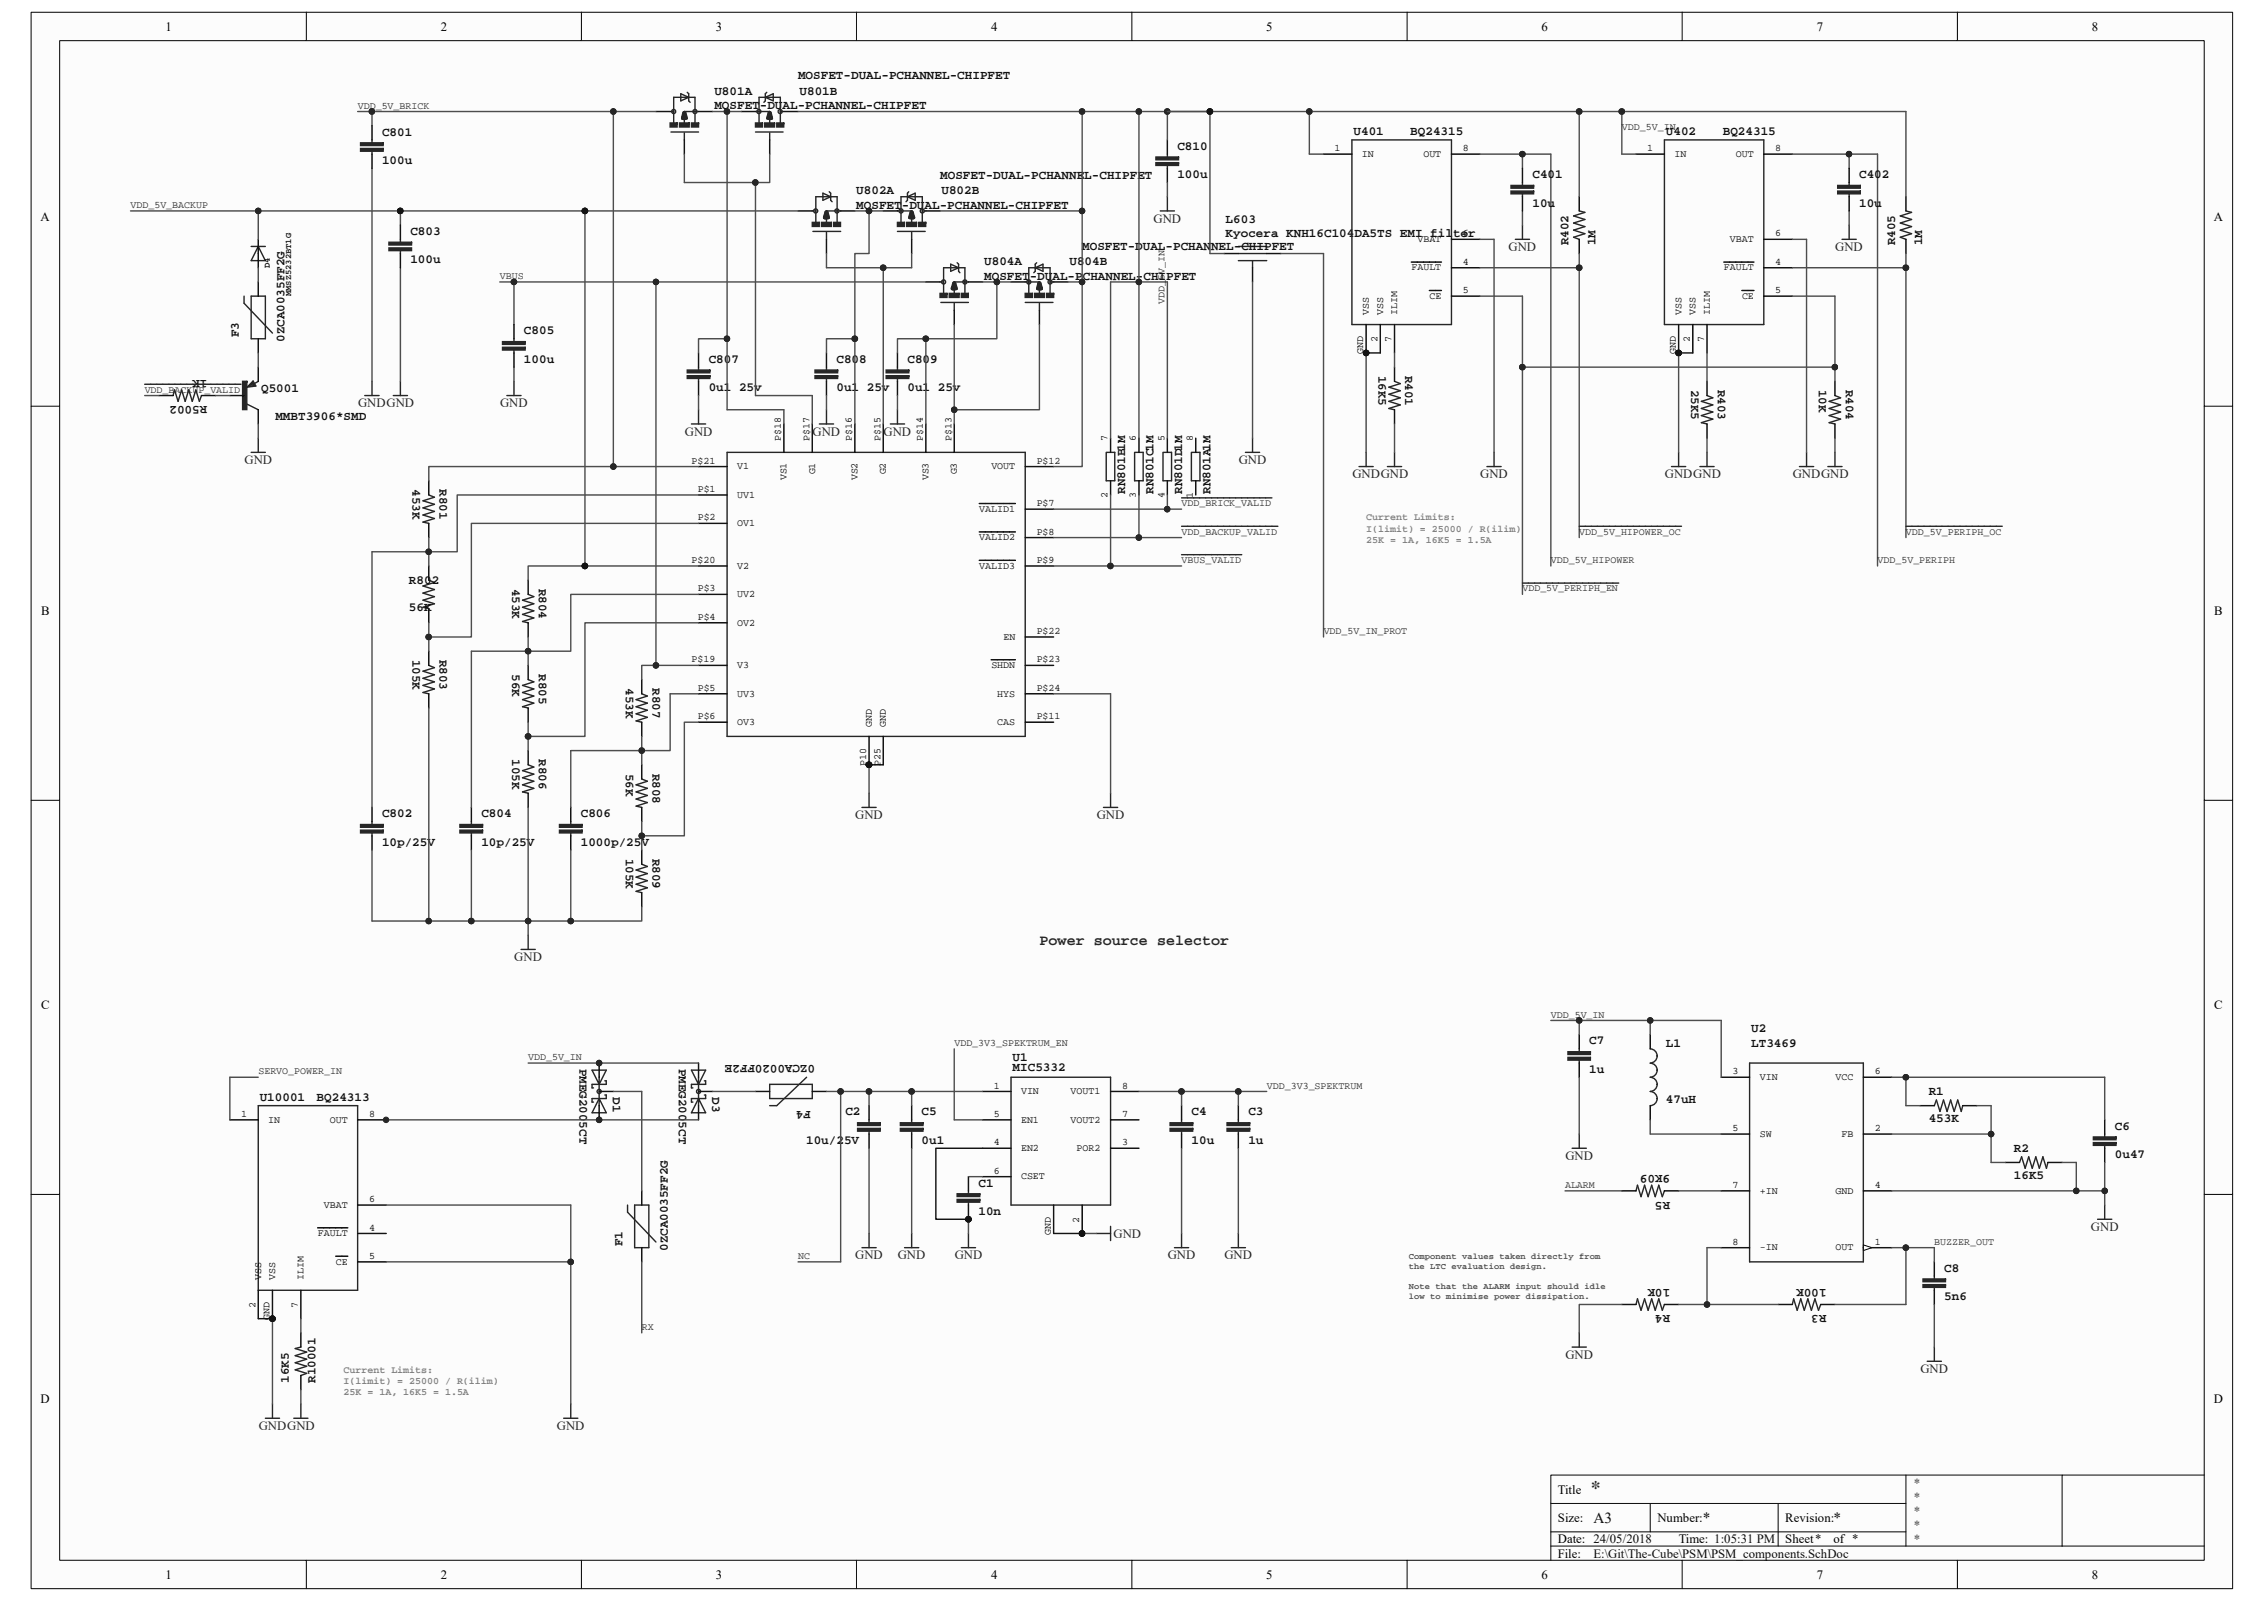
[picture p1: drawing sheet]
<svg xmlns="http://www.w3.org/2000/svg" width="297mm" height="210mm" viewBox="0 0 297 210" stroke-linecap="round" stroke-linejoin="round" font-family="sans-serif">
<defs><g id="words">
<text font-size="2.5" fill="#262626" x="208.7" y="195.9">*</text>
<text font-size="2" fill="#262626" x="136.4" y="124">Power source selector</text>
<g font-size="2" fill="#0e0e0e">
<text x="209.1" y="199.7">A3</text>
<text x="223.4" y="199.7">*</text>
<text x="240.6" y="199.7">*</text>
</g>
<g font-size="1.7">
<text x="21.7" y="4">1</text>
<text x="57.8" y="4">2</text>
<text x="93.9" y="4">3</text>
<text x="130" y="4">4</text>
<text x="166.1" y="4">5</text>
<text x="202.2" y="4">6</text>
<text x="238.4" y="4">7</text>
<text x="274.4" y="4">8</text>
<text x="5.3" y="29">A</text>
<text x="290.5" y="29">A</text>
<text x="5.4" y="80.6">B</text>
<text x="290.5" y="80.6">B</text>
<text x="5.4" y="132.3">C</text>
<text x="290.5" y="132.3">C</text>
<text x="5.3" y="184">D</text>
<text x="290.5" y="184">D</text>
<text x="204.4" y="195.9">Title</text>
<text x="204.4" y="199.6">Size:</text>
<text x="204.4" y="202.4">Date: 24/05/2018</text>
<text x="217.5" y="199.6">Number:</text>
<text x="220.3" y="202.4">Time: 1:05:31 PM</text>
<text x="234.2" y="199.6">Revision:</text>
<text x="234.2" y="202.4">Sheet*</text>
<text x="240.6" y="202.4">of *</text>
<text x="21.7" y="207.1">1</text>
<text x="57.8" y="207.1">2</text>
<text x="93.9" y="207.1">3</text>
<text x="130" y="207.1">4</text>
<text x="166.1" y="207.1">5</text>
<text x="202.2" y="207.1">6</text>
<text x="204.4" y="204.3">File:</text>
<text x="238.4" y="207.1">7</text>
<text x="274.4" y="207.1">8</text>
</g>
<g font-size="1.7" fill="#0e0e0e">
<text x="104.7" y="10.4">MOSFET-DUAL-PCHANNEL-CHIPFET</text>
<text x="50.1" y="17.8">C801</text>
<text x="93.7" y="12.5">U801A</text>
<text x="93.7" y="14.3">MOSFET-DUAL-PCHANNEL-CHIPFET</text>
<text x="104.9" y="12.5">U801B</text>
<text x="177.6" y="17.7">U401</text>
<text x="185" y="17.7">BQ24315</text>
<text x="218.6" y="17.7">U402</text>
<text x="226" y="17.7">BQ24315</text>
<text x="50.1" y="21.5">100u</text>
<text x="123.4" y="23.5">MOSFET-DUAL-PCHANNEL-CHIPFET</text>
<text x="154.5" y="19.6">C810</text>
<text x="154.5" y="23.4">100u</text>
<text x="201.1" y="23.4">C401</text>
<text x="243.9" y="23.4">C402</text>
<text x="112.3" y="25.5">U802A</text>
<text x="112.3" y="27.4">MOSFET-DUAL-PCHANNEL-CHIPFET</text>
<text x="123.5" y="25.5">U802B</text>
<text x="160.8" y="29.2">L603</text>
<text x="201.1" y="27.1">10u</text>
<text x="243.9" y="27.1">10u</text>
<text x="53.8" y="30.8">C803</text>
<text x="53.8" y="34.5">100u</text>
<text x="129.1" y="34.8">U804A</text>
<text x="140.3" y="34.8">U804B</text>
<text x="142" y="32.8">MOSFET-DUAL-PCHANNEL-CHIPFET</text>
<text x="160.8" y="31.1">Kyocera KNH16C104DA5TS EMI filter</text>
<text x="205.8" y="32.2" transform="rotate(-90 205.8 32.2)">R402</text>
<text x="209.3" y="32.2" transform="rotate(-90 209.3 32.2)">1M</text>
<text x="248.7" y="32.2" transform="rotate(-90 248.7 32.2)">R405</text>
<text x="252.2" y="32.2" transform="rotate(-90 252.2 32.2)">1M</text>
<text x="129.1" y="36.7">MOSFET-DUAL-PCHANNEL-CHIPFET</text>
<text x="31.3" y="44.3" transform="rotate(-90 31.3 44.3)">F3</text>
<text x="37.3" y="44.8" transform="rotate(-90 37.3 44.8)">0ZCA0035FF2G</text>
<text x="68.7" y="43.9">C805</text>
<text x="68.7" y="47.6">100u</text>
<text x="93" y="47.6">C807</text>
<text x="109.7" y="47.6">C808</text>
<text x="119.1" y="47.6">C809</text>
<text x="27.2" y="53.3" transform="rotate(180 27.2 53.3)">R5002</text>
<text x="27.2" y="49.8" transform="rotate(180 27.2 49.8)">1K</text>
<text x="34.3" y="51.4">Q5001</text>
<text x="93" y="51.3">0u1 25v</text>
<text x="109.7" y="51.3">0u1 25v</text>
<text x="119.1" y="51.3">0u1 25v</text>
<text x="180.9" y="49.3" transform="rotate(90 180.9 49.3)">16K5</text>
<text x="184.4" y="49.3" transform="rotate(90 184.4 49.3)">R401</text>
<text x="221.9" y="51.2" transform="rotate(90 221.9 51.2)">25K5</text>
<text x="225.4" y="51.2" transform="rotate(90 225.4 51.2)">R403</text>
<text x="238.6" y="51.2" transform="rotate(90 238.6 51.2)">10K</text>
<text x="242.2" y="51.2" transform="rotate(90 242.2 51.2)">R404</text>
<text x="36.1" y="55.1">MMBT3906*SMD</text>
<text x="54.1" y="64.2" transform="rotate(90 54.1 64.2)">453K</text>
<text x="57.7" y="64.2" transform="rotate(90 57.7 64.2)">R801</text>
<text x="147.6" y="64.7" transform="rotate(-90 147.6 64.7)">RN801B1M</text>
<text x="151.4" y="64.7" transform="rotate(-90 151.4 64.7)">RN801C1M</text>
<text x="155.1" y="64.7" transform="rotate(-90 155.1 64.7)">RN801D1M</text>
<text x="158.8" y="64.7" transform="rotate(-90 158.8 64.7)">RN801A1M</text>
<text x="53.7" y="76.6">R802</text>
<text x="67.2" y="77.2" transform="rotate(90 67.2 77.2)">453K</text>
<text x="70.7" y="77.2" transform="rotate(90 70.7 77.2)">R804</text>
<text x="53.7" y="80.1">56K</text>
<text x="54.1" y="86.6" transform="rotate(90 54.1 86.6)">105K</text>
<text x="57.7" y="86.6" transform="rotate(90 57.7 86.6)">R803</text>
<text x="67.2" y="88.4" transform="rotate(90 67.2 88.4)">56K</text>
<text x="70.7" y="88.4" transform="rotate(90 70.7 88.4)">R805</text>
<text x="82.1" y="90.3" transform="rotate(90 82.1 90.3)">453K</text>
<text x="85.6" y="90.3" transform="rotate(90 85.6 90.3)">R807</text>
<text x="67.2" y="99.6" transform="rotate(90 67.2 99.6)">105K</text>
<text x="70.7" y="99.6" transform="rotate(90 70.7 99.6)">R806</text>
<text x="82.1" y="101.5" transform="rotate(90 82.1 101.5)">56K</text>
<text x="85.6" y="101.5" transform="rotate(90 85.6 101.5)">R808</text>
<text x="50.1" y="107.2">C802</text>
<text x="63.2" y="107.2">C804</text>
<text x="76.2" y="107.2">C806</text>
<text x="50.1" y="110.9">10p/25V</text>
<text x="63.2" y="110.9">10p/25V</text>
<text x="76.2" y="110.9">1000p/25V</text>
<text x="82.1" y="112.6" transform="rotate(90 82.1 112.6)">105K</text>
<text x="85.6" y="112.6" transform="rotate(90 85.6 112.6)">R809</text>
<text x="208.5" y="137">C7</text>
<text x="218.6" y="137.3">L1</text>
<text x="229.8" y="135.4">U2</text>
<text x="229.8" y="137.3">LT3469</text>
<text x="76" y="140.2" transform="rotate(90 76 140.2)">PMEG2005CT</text>
<text x="80.4" y="143.9" transform="rotate(90 80.4 143.9)">D1</text>
<text x="89.1" y="140.2" transform="rotate(90 89.1 140.2)">PMEG2005CT</text>
<text x="93.4" y="143.9" transform="rotate(90 93.4 143.9)">D3</text>
<text x="107" y="139.7" transform="rotate(180 107 139.7)">0ZCA0020FF2E</text>
<text x="132.9" y="139.1">U1</text>
<text x="132.9" y="140.4">MIC5332</text>
<text x="208.5" y="140.7">1u</text>
<text x="253" y="143.6">R1</text>
<text x="34.1" y="144.4">U10001</text>
<text x="41.5" y="144.4">BQ24313</text>
<text x="106.4" y="145.7" transform="rotate(180 106.4 145.7)">F4</text>
<text x="110.9" y="146.3">C2</text>
<text x="120.9" y="146.3">C5</text>
<text x="156.3" y="146.3">C4</text>
<text x="163.8" y="146.3">C3</text>
<text x="218.6" y="144.7">47uH</text>
<text x="253" y="147.2">453K</text>
<text x="277.5" y="148.2">C6</text>
<text x="105.8" y="150">10u/25V</text>
<text x="120.9" y="150">0u1</text>
<text x="128.4" y="155.6">C1</text>
<text x="156.3" y="150">10u</text>
<text x="163.8" y="150">1u</text>
<text x="219.1" y="154.1" transform="rotate(180 219.1 154.1)">9K09</text>
<text x="264.2" y="151.1">R2</text>
<text x="264.2" y="154.6">16K5</text>
<text x="277.5" y="151.9">0u47</text>
<text x="128.4" y="159.3">10n</text>
<text x="219.1" y="157.6" transform="rotate(180 219.1 157.6)">R5</text>
<text x="81.7" y="163.5" transform="rotate(-90 81.7 163.5)">F1</text>
<text x="87.6" y="164" transform="rotate(-90 87.6 164)">0ZCA0035FF2G</text>
<text x="255.1" y="166.8">C8</text>
<text x="219.1" y="172.5" transform="rotate(180 219.1 172.5)">R4</text>
<text x="219.1" y="169" transform="rotate(180 219.1 169)">10K</text>
<text x="239.6" y="172.5" transform="rotate(180 239.6 172.5)">R3</text>
<text x="239.6" y="169" transform="rotate(180 239.6 169)">100K</text>
<text x="255.1" y="170.5">5n6</text>
<text x="37.9" y="181.4" transform="rotate(-90 37.9 181.4)">16K5</text>
<text x="41.4" y="181.4" transform="rotate(-90 41.4 181.4)">R10001</text>
<text x="251" y="195">*</text>
<text x="251" y="196.8">*</text>
<text x="251" y="198.7">*</text>
<text x="251" y="200.6">*</text>
<text x="251" y="202.4">*</text>
<text x="209.1" y="204.3">E:\Git\The-Cube\PSM\PSM_components.SchDoc</text>
</g>
<g font-size="1.7" fill="#262626">
<text x="151.3" y="29.2">GND</text>
<text x="197.9" y="32.9">GND</text>
<text x="240.8" y="32.9">GND</text>
<text x="47" y="53.4">GNDGND</text>
<text x="65.6" y="53.4">GND</text>
<text x="89.8" y="57.1">GND</text>
<text x="106.6" y="57.1">GND</text>
<text x="115.9" y="57.1">GND</text>
<text x="32.1" y="60.9">GND</text>
<text x="162.5" y="60.9">GND</text>
<text x="177.4" y="62.7">GNDGND</text>
<text x="194.2" y="62.7">GND</text>
<text x="218.4" y="62.7">GNDGND</text>
<text x="235.2" y="62.7">GNDGND</text>
<text x="112.2" y="107.4">GND</text>
<text x="143.9" y="107.4">GND</text>
<text x="67.5" y="126">GND</text>
<text x="205.4" y="152.1">GND</text>
<text x="274.3" y="161.4">GND</text>
<text x="112.2" y="165.2">GND</text>
<text x="117.8" y="165.2">GND</text>
<text x="125.3" y="165.2">GND</text>
<text x="146.1" y="162.4">GND</text>
<text x="153.2" y="165.2">GND</text>
<text x="160.7" y="165.2">GND</text>
<text x="205.4" y="178.2">GND</text>
<text x="252" y="180.1">GND</text>
<text x="33.9" y="187.5">GNDGND</text>
<text x="73.1" y="187.5">GND</text>
</g>
<g font-size="1.3" fill="#262626">
<text x="46.9" y="14.2">VDD_5V_BRICK</text>
<text x="212.8" y="17">VDD_5V_IN</text>
<text x="17.1" y="27.3">VDD_5V_BACKUP</text>
<text x="65.6" y="36.6">VBUS</text>
<text x="152.8" y="39.9" transform="rotate(-90 152.8 39.9)">VDD_5V_IN</text>
<text x="19" y="51.5">VDD_BACKUP_VALID</text>
<text x="155" y="66.4">VDD_BRICK_VALID</text>
<text x="155" y="70.1">VDD_BACKUP_VALID</text>
<text x="207.2" y="70.1">VDD_5V_HIPOWER_OC</text>
<text x="250.1" y="70.1">VDD_5V_PERIPH_OC</text>
<text x="155" y="73.9">VBUS_VALID</text>
<text x="199.7" y="77.6">VDD_5V_PERIPH_EN</text>
<text x="203.5" y="73.9">VDD_5V_HIPOWER</text>
<text x="246.3" y="73.9">VDD_5V_PERIPH</text>
<text x="173.7" y="83.2">VDD_5V_IN_PROT</text>
<text x="125.2" y="137.2">VDD_3V3_SPEKTRUM_EN</text>
<text x="203.5" y="133.5">VDD_5V_IN</text>
<text x="33.9" y="140.9">SERVO_POWER_IN</text>
<text x="69.3" y="139">VDD_5V_IN</text>
<text x="166.2" y="142.8">VDD_3V3_SPEKTRUM</text>
<text x="205.3" y="155.8">ALARM</text>
<text x="104.7" y="165.1">NC</text>
<text x="253.8" y="163.3">BUZZER_OUT</text>
<text x="84.2" y="174.4">RX</text>
</g>
<g font-size="1.3">
<text x="175.1" y="19.8">1</text>
<text x="178.7" y="20.6">IN</text>
<text x="186.8" y="20.6">OUT</text>
<text x="191.9" y="19.8">8</text>
<text x="216.1" y="19.8">1</text>
<text x="219.7" y="20.6">IN</text>
<text x="227.7" y="20.6">OUT</text>
<text x="232.9" y="19.8">8</text>
<text x="185.2" y="35.5">FAULT</text>
<text x="186" y="31.7">VBAT</text>
<text x="191.9" y="34.7">4</text>
<text x="191.9" y="31">6</text>
<text x="226.2" y="35.5">FAULT</text>
<text x="227" y="31.7">VBAT</text>
<text x="232.9" y="34.7">4</text>
<text x="232.9" y="31">6</text>
<text x="179.6" y="41.3" transform="rotate(-90 179.6 41.3)">VSS</text>
<text x="181.5" y="41.3" transform="rotate(-90 181.5 41.3)">VSS</text>
<text x="183.3" y="41.3" transform="rotate(-90 183.3 41.3)">ILIM</text>
<text x="187.6" y="39.2">CE</text>
<text x="191.9" y="38.5">5</text>
<text x="220.6" y="41.3" transform="rotate(-90 220.6 41.3)">VSS</text>
<text x="222.5" y="41.3" transform="rotate(-90 222.5 41.3)">VSS</text>
<text x="224.3" y="41.3" transform="rotate(-90 224.3 41.3)">ILIM</text>
<text x="228.6" y="39.2">CE</text>
<text x="232.9" y="38.5">5</text>
<text x="178.9" y="46.4" transform="rotate(-90 178.9 46.4)">GND</text>
<text x="180.7" y="44.9" transform="rotate(-90 180.7 44.9)">2</text>
<text x="182.6" y="44.9" transform="rotate(-90 182.6 44.9)">7</text>
<text x="219.9" y="46.4" transform="rotate(-90 219.9 46.4)">GND</text>
<text x="221.7" y="44.9" transform="rotate(-90 221.7 44.9)">2</text>
<text x="223.6" y="44.9" transform="rotate(-90 223.6 44.9)">7</text>
<text x="102.4" y="57.8" transform="rotate(-90 102.4 57.8)">P$18</text>
<text x="106.2" y="57.8" transform="rotate(-90 106.2 57.8)">P$17</text>
<text x="111.8" y="57.8" transform="rotate(-90 111.8 57.8)">P$16</text>
<text x="115.5" y="57.8" transform="rotate(-90 115.5 57.8)">P$15</text>
<text x="121.1" y="57.8" transform="rotate(-90 121.1 57.8)">P$14</text>
<text x="124.8" y="57.8" transform="rotate(-90 124.8 57.8)">P$13</text>
<text x="145.3" y="57.8" transform="rotate(-90 145.3 57.8)">7</text>
<text x="149" y="57.8" transform="rotate(-90 149 57.8)">6</text>
<text x="152.8" y="57.8" transform="rotate(-90 152.8 57.8)">5</text>
<text x="156.5" y="57.8" transform="rotate(-90 156.5 57.8)">8</text>
<text x="90.7" y="60.8">P$21</text>
<text x="91.5" y="64.5">P$1</text>
<text x="96.7" y="61.6">V1</text>
<text x="96.7" y="65.3">UV1</text>
<text x="103.2" y="63" transform="rotate(-90 103.2 63)">VS1</text>
<text x="106.9" y="62.2" transform="rotate(-90 106.9 62.2)">G1</text>
<text x="112.5" y="63" transform="rotate(-90 112.5 63)">VS2</text>
<text x="116.2" y="62.2" transform="rotate(-90 116.2 62.2)">G2</text>
<text x="121.8" y="63" transform="rotate(-90 121.8 63)">VS3</text>
<text x="125.6" y="62.2" transform="rotate(-90 125.6 62.2)">G3</text>
<text x="130.1" y="61.6">VOUT</text>
<text x="136" y="60.8">P$12</text>
<text x="145.3" y="65.4" transform="rotate(-90 145.3 65.4)">2</text>
<text x="149" y="65.4" transform="rotate(-90 149 65.4)">3</text>
<text x="152.8" y="65.4" transform="rotate(-90 152.8 65.4)">4</text>
<text x="156.5" y="65.4" transform="rotate(-90 156.5 65.4)">1</text>
<text x="91.5" y="68.3">P$2</text>
<text x="96.7" y="69">OV1</text>
<text x="128.5" y="67.1">VALID1</text>
<text x="128.5" y="70.9">VALID2</text>
<text x="136" y="66.4">P$7</text>
<text x="136" y="70.1">P$8</text>
<text x="90.7" y="73.9">P$20</text>
<text x="91.5" y="77.6">P$3</text>
<text x="96.7" y="74.6">V2</text>
<text x="128.5" y="74.6">VALID3</text>
<text x="136" y="73.9">P$9</text>
<text x="91.5" y="81.3">P$4</text>
<text x="96.7" y="78.3">UV2</text>
<text x="96.7" y="82">OV2</text>
<text x="131.7" y="83.9">EN</text>
<text x="136" y="83.2">P$22</text>
<text x="90.7" y="86.9">P$19</text>
<text x="96.7" y="87.6">V3</text>
<text x="130.1" y="87.6">SHDN</text>
<text x="136" y="86.9">P$23</text>
<text x="91.5" y="90.6">P$5</text>
<text x="91.5" y="94.3">P$6</text>
<text x="96.7" y="91.4">UV3</text>
<text x="96.7" y="95.1">OV3</text>
<text x="114.4" y="95.3" transform="rotate(-90 114.4 95.3)">GND</text>
<text x="116.2" y="95.3" transform="rotate(-90 116.2 95.3)">GND</text>
<text x="130.8" y="95.1">CAS</text>
<text x="130.8" y="91.4">HYS</text>
<text x="136" y="94.3">P$11</text>
<text x="136" y="90.6">P$24</text>
<text x="113.6" y="100.5" transform="rotate(-90 113.6 100.5)">P10</text>
<text x="115.5" y="100.5" transform="rotate(-90 115.5 100.5)">P25</text>
<text x="130.4" y="142.8">1</text>
<text x="134" y="143.5">VIN</text>
<text x="140.5" y="143.5">VOUT1</text>
<text x="147.2" y="142.8">8</text>
<text x="227.3" y="140.9">3</text>
<text x="230.9" y="141.6">VIN</text>
<text x="240.8" y="141.6">VCC</text>
<text x="246" y="140.9">6</text>
<text x="31.6" y="146.5">1</text>
<text x="35.2" y="147.2">IN</text>
<text x="43.3" y="147.2">OUT</text>
<text x="48.4" y="146.5">8</text>
<text x="130.4" y="146.5">5</text>
<text x="134" y="147.2">EN1</text>
<text x="140.5" y="147.2">VOUT2</text>
<text x="147.2" y="146.5">7</text>
<text x="227.3" y="148.4">5</text>
<text x="230.9" y="149.1">SW</text>
<text x="241.6" y="149.1">FB</text>
<text x="246" y="148.4">2</text>
<text x="130.4" y="150.2">4</text>
<text x="130.4" y="153.9">6</text>
<text x="134" y="151">EN2</text>
<text x="134" y="154.7">CSET</text>
<text x="141.2" y="151">POR2</text>
<text x="147.2" y="150.2">3</text>
<text x="227.3" y="155.8">7</text>
<text x="246" y="155.8">4</text>
<text x="42.5" y="158.4">VBAT</text>
<text x="48.4" y="161.4">4</text>
<text x="48.4" y="157.7">6</text>
<text x="137.9" y="161.9" transform="rotate(-90 137.9 161.9)">GND</text>
<text x="141.6" y="160.4" transform="rotate(-90 141.6 160.4)">2</text>
<text x="230.9" y="156.5">+IN</text>
<text x="240.8" y="156.5">GND</text>
<text x="34.2" y="167.9" transform="rotate(-90 34.2 167.9)">VSS</text>
<text x="36.1" y="167.9" transform="rotate(-90 36.1 167.9)">VSS</text>
<text x="39.8" y="167.9" transform="rotate(-90 39.8 167.9)">ILIM</text>
<text x="41.7" y="162.1">FAULT</text>
<text x="44.1" y="165.9">CE</text>
<text x="48.4" y="165.1">5</text>
<text x="227.3" y="163.3">8</text>
<text x="230.9" y="164">-IN</text>
<text x="240.8" y="164">OUT</text>
<text x="246" y="163.3">1</text>
<text x="33.5" y="171.5" transform="rotate(-90 33.5 171.5)">2</text>
<text x="35.4" y="173.1" transform="rotate(-90 35.4 173.1)">GND</text>
<text x="39.1" y="171.5" transform="rotate(-90 39.1 171.5)">7</text>
</g>
<g font-size="1.3" fill="#808080">
<text x="179.3" y="68.3">Current Limits:</text>
<text x="179.3" y="69.8">I(limit) = 25000 / R(ilim)</text>
<text x="179.3" y="71.2">25K = 1A, 16K5 = 1.5A</text>
<text x="45.1" y="180">Current Limits:</text>
<text x="45.1" y="181.5">I(limit) = 25000 / R(ilim)</text>
<text x="45.1" y="183">25K = 1A, 16K5 = 1.5A</text>
</g>
<g font-size="1.1" fill="#0e0e0e">
<text x="35.4" y="35.1" transform="rotate(-90 35.4 35.1)">D4</text>
<text x="38.2" y="38.9" transform="rotate(-90 38.2 38.9)">MMSZ5232BT1G</text>
</g>
<g font-size="1.1" fill="#4c4c4c">
<text x="184.8" y="165.2">Component values taken directly from</text>
<text x="184.8" y="166.5">the LTC evaluation design.</text>
<text x="184.8" y="169.1">Note that the ALARM input should idle</text>
<text x="184.8" y="170.4">low to minimise power dissipation.</text>
</g>
</g></defs>
<path d="M4.1 1.6h288.8v206.8h-288.8z" fill="#fcfcfc"/>
<path d="M4.1 1.6h288.8v206.8h-288.8z" fill="none" stroke="#000" stroke-width=".13"/>
<path d="M7.8 5.4h281.4v199.2h-281.4z" fill="#fcfcfc"/>
<g fill="none" stroke="#000" stroke-width=".13">
<path d="M7.8 5.3h281.4v199.3h-281.4zM40.2 1.6v3.7M76.3 1.6v3.7M112.4 1.6v3.7M148.5 1.6v3.7M184.6 1.6v3.7M220.7 1.6v3.7M256.8 1.6v3.7M4.1 53.3h3.7M289.2 53.3h3.7M4.1 105h3.7M289.2 105h3.7"/>
<path d="M4.1 156.7h3.7M289.2 156.7h3.7M203.5 197.2h46.6M216.5 197.2v3.7M233.3 197.2v5.6M250.1 193.5v9.3M270.5 193.5h-67v11.1M289.2 193.5h-18.7v9.3M40.2 204.6v3.8M76.3 204.6v3.8M112.4 204.6v3.8M148.5 204.6v3.8"/>
<path d="M184.6 204.6v3.8M203.5 200.9h46.6M203.5 202.8h85.7M220.7 204.6v3.8M256.8 204.6v3.8"/>
</g>
<g fill="#0e0e0e" stroke="#0e0e0e" stroke-width=".13">
<circle cx="33.9" cy="27.7" r=".36"/>
<circle cx="48.8" cy="14.6" r=".36"/>
<circle cx="56.2" cy="120.8" r=".36"/>
<circle cx="56.2" cy="83.5" r=".36"/>
<circle cx="56.2" cy="72.4" r=".36"/>
<circle cx="61.8" cy="120.8" r=".36"/>
<circle cx="67.4" cy="37" r=".37"/>
<circle cx="69.3" cy="120.8" r=".36"/>
<circle cx="69.3" cy="96.6" r=".37"/>
<circle cx="69.3" cy="85.4" r=".37"/>
<circle cx="74.9" cy="165.5" r=".36"/>
<circle cx="74.9" cy="120.8" r=".36"/>
<circle cx="78.6" cy="146.9" r=".36"/>
<circle cx="78.6" cy="139.4" r=".36"/>
<circle cx="80.5" cy="61.2" r=".36"/>
<circle cx="80.5" cy="14.6" r=".36"/>
<circle cx="84.2" cy="109.6" r=".36"/>
<circle cx="84.2" cy="98.4" r=".36"/>
<circle cx="86.1" cy="87.3" r=".36"/>
<circle cx="86.1" cy="37" r=".36"/>
<circle cx="95.4" cy="44.4" r=".36"/>
<circle cx="95.4" cy="14.6" r=".36"/>
<circle cx="99.1" cy="23.9" r=".36"/>
<circle cx="110.3" cy="143.2" r=".36"/>
<circle cx="112.2" cy="44.4" r=".37"/>
<circle cx="114" cy="143.2" r=".36"/>
<circle cx="114" cy="27.7" r=".37"/>
<circle cx="115.9" cy="35.1" r=".37"/>
<circle cx="119.6" cy="143.2" r=".36"/>
<circle cx="121.5" cy="44.4" r=".36"/>
<circle cx="125.2" cy="53.7" r=".36"/>
<circle cx="130.8" cy="37" r=".36"/>
<circle cx="142" cy="37" r=".36"/>
<circle cx="142" cy="27.7" r=".36"/>
<circle cx="142" cy="14.6" r=".36"/>
<circle cx="145.7" cy="74.2" r=".36"/>
<circle cx="149.4" cy="70.5" r=".36"/>
<circle cx="149.4" cy="37" r=".36"/>
<circle cx="149.4" cy="14.6" r=".36"/>
<circle cx="153.1" cy="66.8" r=".36"/>
<circle cx="153.1" cy="14.6" r=".36"/>
<circle cx="155" cy="143.2" r=".36"/>
<circle cx="162.5" cy="143.2" r=".36"/>
<circle cx="171.8" cy="14.6" r=".36"/>
<circle cx="199.7" cy="48.2" r=".37"/>
<circle cx="199.7" cy="20.2" r=".37"/>
<circle cx="207.2" cy="133.8" r=".36"/>
<circle cx="207.2" cy="35.1" r=".37"/>
<circle cx="207.2" cy="14.6" r=".37"/>
<circle cx="212.8" cy="14.6" r=".36"/>
<circle cx="216.5" cy="133.8" r=".36"/>
<circle cx="224" cy="171.1" r=".36"/>
<circle cx="240.7" cy="48.2" r=".36"/>
<circle cx="242.6" cy="20.2" r=".36"/>
<circle cx="250.1" cy="163.6" r=".36"/>
<circle cx="250.1" cy="141.3" r=".36"/>
<circle cx="250.1" cy="35.1" r=".37"/>
<circle cx="261.2" cy="148.7" r=".36"/>
<circle cx="272.4" cy="156.2" r=".36"/>
<circle cx="276.1" cy="156.2" r=".36"/>
<circle cx="114" cy="100.3" r=".37"/>
<circle cx="179.2" cy="46.3" r=".36"/>
<circle cx="220.2" cy="46.3" r=".36"/>
<circle cx="127.1" cy="159.9" r=".36"/>
<circle cx="142" cy="161.8" r=".36"/>
</g>
<g fill="none" stroke="#262626" stroke-width=".19">
<path d="M177.4 18.4h13v24.2h-13zM218.4 18.4h13v24.2h-13zM153.2 20.2v.4M153.2 21.7v.4M162.5 32.3h3.7M162.5 33.3h3.7M162.5 34.2h3.7M164.3 34.2v.9M207.2 27.7l.7 .2-1.4 .4 1.4 .5-1.4 .5 1.4 .4-1.4 .5 1.4 .4-1.4 .5 .7 .3M250.1 27.7l.7 .2-1.5 .4 1.5 .5-1.5 .5 1.5 .4-1.5 .5 1.5 .4-1.5 .5 .8 .3M91.6 48.2v.3M91.6 49.7v.3"/>
<path d="M95.4 59.3h39.1v37.3h-39.1zM108.4 48.2v.3M108.4 49.7v.3M117.7 48.2v.3M117.7 49.7v.3M183 50l.7 .3-1.5 .5 1.5 .4-1.5 .5 1.5 .5-1.5 .4 1.5 .5-1.5 .5 .8 .1M224 51.9l.7 .3-1.5 .4 1.5 .5-1.5 .5 1.5 .4-1.5 .5 1.5 .5-1.5 .4 .8 .2M240.7 51.9l.8 .3-1.5 .4 1.5 .5-1.5 .5 1.5 .4-1.5 .5 1.5 .5-1.5 .4 .7 .2M56.3 64.9l.7 .3-1.5 .5 1.5 .4-1.5 .5 1.5 .5-1.5 .4 1.5 .5-1.5 .5 .8 .1M56.3 76.1l.7 .3-1.5 .5 1.5 .4-1.5 .5 1.5 .5-1.5 .4 1.5 .5-1.5 .5 .8 .1M69.3 78l.7 .3-1.4 .4 1.4 .5-1.4 .5 1.4 .4-1.4 .5 1.4 .4-1.4 .5 .7 .2M56.3 87.3l.7 .3-1.5 .4 1.5 .5-1.5 .5 1.5 .4-1.5 .5 1.5 .5-1.5 .4 .8 .2"/>
<path d="M69.3 89.1l.7 .3-1.4 .5 1.4 .5-1.4 .4 1.4 .5-1.4 .5 1.4 .4-1.4 .5 .7 .2M84.2 91l.7 .3-1.4 .5 1.4 .4-1.4 .5 1.4 .5-1.4 .4 1.4 .5-1.4 .5 .7 .1M48.8 107.8v.3M48.8 109.3v.3M61.8 107.8v.3M61.8 109.3v.3M69.3 100.3l.7 .3-1.4 .5 1.4 .4-1.4 .5 1.4 .5-1.4 .4 1.4 .5-1.4 .5 .7 .1M74.9 107.8v.3M74.9 109.3v.3M84.2 102.2l.7 .3-1.4 .4 1.4 .5-1.4 .5 1.4 .4-1.4 .5 1.4 .5-1.4 .4 .7 .2M84.2 113.3l.7 .3-1.4 .5 1.4 .5-1.4 .4 1.4 .5-1.4 .5 1.4 .4-1.4 .5 .7 .2M229.5 139.4h15v26.1h-15z"/>
<path d="M82.3 158.1v.9l3.8 3.9M83.3 158.1h1.8v5.5h-1.8zM114 146.9v.4M114 148.4v.3M119.6 146.9v.4M119.6 148.4v.3M127.1 156.2v.4M127.1 157.7v.4M132.6 141.3h13.1v16.8h-13.1zM155 146.9v.4M155 148.4v.3M162.5 146.9v.4"/>
<path d="M162.5 148.4v.3"/>
</g>
<g fill="none" stroke="#000" stroke-width=".19">
<path d="M153.2 18.4v1.8M153.2 22.1v1.8M160.6 33.3h1.9M164.3 35.1v1.9M166.2 33.3h1.9M173.6 20.2h3.8M185.2 34.4h3.9M187.5 38.1h1.6M190.4 20.2h3.8M190.4 31.4h3.8M190.4 35.1h3.8M190.4 38.8h3.8"/>
<path d="M207.2 25.8v1.9M207.2 31.4v1.9M214.6 20.2h3.8M226.2 34.4h3.9M228.5 38.1h1.6M231.4 20.2h3.8M231.4 31.4h3.8M231.4 35.1h3.8M231.4 38.8h3.8M250.1 25.8v1.9M250.1 31.4v1.9M91.6 46.3v1.9"/>
<path d="M91.6 50v1.9M102.8 55.6v3.7M106.6 55.6v3.7M108.4 46.3v1.9M108.4 50v1.9M112.2 55.6v3.7M115.9 55.6v3.7M117.7 46.3v1.9M117.7 50v1.9M121.5 55.6v3.7M125.2 55.6v3.7M179.2 42.6v3.7"/>
<path d="M181.1 42.6v3.7M183 42.6v3.7M183 48.2v1.8M183 53.7v1.9M220.2 42.6v3.7M222.1 42.6v3.7M224 42.6v3.7M224 50v1.9M224 55.6v1.9M240.7 50v1.9M240.7 55.6v1.9M56.3 63.1v1.8"/>
<path d="M56.3 68.6v1.9M56.3 74.2v1.9M56.3 79.8v1.9M69.3 76.1v1.9M91.6 61.2h3.8M91.6 64.9h3.8M91.6 68.6h3.8M91.6 74.2h3.8M91.6 78h3.8M128.5 66h4.7M128.5 69.8h4.7M128.5 73.5h4.7"/>
<path d="M134.5 61.2h3.7M134.5 74.2h3.7M134.5 66.8h3.7M134.5 70.5h3.7M56.3 85.4v1.9M56.3 91v1.9M69.3 81.7v1.8M69.3 87.3v1.8M69.3 92.9v1.8M69.3 98.4v1.9M84.2 89.1v1.9M84.2 94.7v1.9"/>
<path d="M91.6 81.7h3.8M91.6 87.3h3.8M91.6 91h3.8M91.6 94.7h3.8M114 96.6v3.7M115.9 96.6v3.7M130 86.5h3.2M134.5 87.3h3.7M134.5 91h3.7M134.5 94.7h3.7M134.5 83.5h3.7M48.8 105.9v1.9"/>
<path d="M48.8 109.6v1.9M61.8 105.9v1.9M61.8 109.6v1.9M69.3 104v1.9M74.9 105.9v1.9M74.9 109.6v1.9M84.2 100.3v1.9M84.2 105.9v1.9M84.2 111.5v1.8M84.2 117.1v1.8M84.2 156.2v1.9M114 145v1.9"/>
<path d="M114 148.7v1.9M119.6 145v1.9M119.6 148.7v1.9M127.1 154.3v1.9M127.1 158.1v1.8M128.9 143.2h3.7M128.9 146.9h3.7M128.9 150.6h3.7M128.9 154.3h3.7M138.2 158.1v3.7M142 158.1v3.7M145.7 143.2h3.7"/>
<path d="M145.7 146.9h3.7M145.7 150.6h3.7M155 145v1.9M155 148.7v1.9M162.5 145v1.9M162.5 148.7v1.9M225.8 141.3h3.7M225.8 148.7h3.7M244.5 141.3h3.7M244.5 148.7h3.7M244.5 156.2h3.7M84.2 163.6v1.9"/>
<path d="M244.5 163.6h3.7"/>
</g>
<g fill="#262626" stroke="#262626" stroke-width=".19">
<path d="M151.7 21.3v.4h2.9v-.4z" fill-rule="evenodd"/>
<path d="M151.7 20.6v.4h2.9v-.4z" fill-rule="evenodd"/>
<path d="M90.2 49.3v.3h2.9v-.3z" fill-rule="evenodd"/>
<path d="M90.2 48.5v.4h2.9v-.4z" fill-rule="evenodd"/>
<path d="M106.9 49.3v.3h3v-.3z" fill-rule="evenodd"/>
<path d="M106.9 48.5v.4h3v-.4z" fill-rule="evenodd"/>
<path d="M116.3 49.3v.3h2.9v-.3z" fill-rule="evenodd"/>
<path d="M116.3 48.5v.4h2.9v-.4z" fill-rule="evenodd"/>
<path d="M47.3 108.9v.3h3v-.3z" fill-rule="evenodd"/>
<path d="M47.3 108.1v.4h3v-.4z" fill-rule="evenodd"/>
<path d="M60.3 108.9v.3h3v-.3z" fill-rule="evenodd"/>
<path d="M60.3 108.1v.4h3v-.4z" fill-rule="evenodd"/>
<path d="M73.4 108.9v.3h3v-.3z" fill-rule="evenodd"/>
<path d="M73.4 108.1v.4h3v-.4z" fill-rule="evenodd"/>
<path d="M125.6 157.3v.4h2.9v-.4z" fill-rule="evenodd"/>
<path d="M125.6 156.6v.3h2.9v-.3z" fill-rule="evenodd"/>
<path d="M112.5 148v.4h3v-.4z" fill-rule="evenodd"/>
<path d="M112.5 147.3v.3h3v-.3z" fill-rule="evenodd"/>
<path d="M161 148v.4h3v-.4z" fill-rule="evenodd"/>
<path d="M161 147.3v.3h3v-.3z" fill-rule="evenodd"/>
<path d="M153.5 148v.4h3v-.4z" fill-rule="evenodd"/>
<path d="M153.5 147.3v.3h3v-.3z" fill-rule="evenodd"/>
<path d="M118.1 148v.4h3v-.4z" fill-rule="evenodd"/>
<path d="M118.1 147.3v.3h3v-.3z" fill-rule="evenodd"/>
</g>
<path d="M244.5 163.3l1.1 .3-1.1 .4z" fill="#fcfcfc"/>
<path d="M244.5 163.3l1.1 .3-1.1 .4z" fill="none" stroke="#000" stroke-width=".13"/>
<g fill="none" stroke="#000" stroke-width=".19">
<path d="M86.1 14.6h1.8M89.8 18.4v1.8M91.6 14.6h1.9M97.3 14.6h1.8M101 18.4v1.8M102.8 14.6h1.9M33.9 31.4v3.7M33.9 37v1.8M20.8 51.9h1.9M26.4 51.9h1.9M30.2 51.9h1.8M33.9 44.4v1.9"/>
<path d="M33.9 48.2v1.8M33.9 53.7v1.9M145.7 57.5v1.8M149.4 57.5v1.8M153.2 57.5v1.8M145.7 63.1v1.8M149.4 63.1v1.8M153.2 63.1v1.8M78.6 139.4v1.9M91.6 139.4v1.9M207.2 135.7v1.9M207.2 139.4v1.9"/>
<path d="M216.5 135.7v1.9M30.2 146.9h3.7M46.9 146.9h3.8M46.9 158.1h3.8M78.6 145v1.9M78.6 143.2h1.9M91.6 143.2h1.9M91.6 145v1.9M99.1 143.2h1.9M106.6 143.2h1.8M212.8 156.2h1.8M216.5 145v1.9"/>
<path d="M218.4 156.2h1.8M225.8 156.2h3.7M251.9 145h1.9M257.5 145h1.9M263.1 152.5h1.9M268.7 152.5h1.8M276.1 146.9v1.8M276.1 150.6v1.9M33.9 169.2v3.8M35.7 169.2v3.8M39.5 169.2v3.8M39.5 174.8v1.9"/>
<path d="M41.7 161h3.9M44 164.8h1.6M46.9 161.8h3.8M46.9 165.5h3.8M212.8 171.1h1.8M218.4 171.1h1.8M225.8 163.6h3.7M233.3 171.1h1.9M238.9 171.1h1.8M253.8 165.5v1.9M253.8 169.2v1.9M39.5 180.4v1.9"/>
</g>
<g fill="none" stroke="#262626" stroke-width=".19">
<path d="M87.9 14.6h.5M88 17.3h3.6M88.4 16.1v-3.3h2.8v3.3M89.3 12.3l1.1 .5-1.1 .4zM89.8 14.6h1.8M89.8 14.6l.4 1h-.8zM89.8 15.5v.6M89.8 17.4v1M90.2 12.1l.2 .2v.9l.1 .2M99.1 14.6h1.9M99.1 17.3h3.6M100.4 12.8l1-.5v.9z"/>
<path d="M100.6 12.1l-.2 .2v.9l-.2 .2M101 15.5v.6M101 14.6l.3 1h-.7zM101 17.4v1M102.4 14.6h.4M102.4 16.1v-3.3h-2.8v3.3M32 38.8v1l3.7 3.9M33 38.8h1.8v5.6h-1.8zM33 32.3h.9l-.9 1.9h1.8l-.9-1.9h.9M106.6 27.7h.4M106.7 30.4h3.6M107 29.1v-3.3h2.8v3.4"/>
<path d="M108 25.3l1 .5-1 .5zM108.4 30.5v.9M108.4 27.7h1.9M108.4 27.7l.4 .9h-.7zM108.4 28.5v.7M108.8 25.1l.2 .2v1l.2 .2M26.4 51.9l-.2 .7-.5-1.5-.5 1.5-.4-1.5-.5 1.5-.5-1.5-.4 1.5-.5-1.5-.2 .8M32.4 53l1.5 .7M33.1 50.5h-.2l.2-.2 .2 .3-.7 .1 .5-.6 .3 .5M33.2 50l.4 .6-1.2 .2zM33.9 50l-.5 .3M145.1 59.3h1.2v3.8h-1.2z"/>
<path d="M148.9 59.3h1.1v3.8h-1.1zM152.6 59.3h1.1v3.8h-1.1zM207.2 137.6v.3M207.2 139.1v.3M216.5 137.6a.94 .94 0 0 1 .9 .9 .94 .94 0 0 1-.9 .9 .94 .94 0 0 1 .9 1 .94 .94 0 0 1-.9 .9 .94 .94 0 0 1 .9 .9 .94 .94 0 0 1-.9 1 .94 .94 0 0 1 .9 .9 .94 .94 0 0 1-.9 .9M33.9 145h13v24.2h-13zM78.6 141.3v.9l-.9-1.8h1.8l-.9 1.8v1.9l-.9 1.8h1.8l-.9-1.8v.9M79.4 141.8h.1v.4h-1.8v.5h.2M79.4 143.6h.1v.5h-1.8v.4h.2M91.6 141.3v.9l-.9-1.8h1.9l-1 1.8v1.9l-.9 1.8h1.9l-1-1.8v.9M92.4 141.8h.2v.4h-1.9v.5h.2M92.4 143.6h.2v.5h-1.9v.4h.2"/>
<path d="M101 142.2h5.6v1.9h-5.6zM105.8 141.3l-3.9 3.7h-.9M214.6 156.2l.2-.8 .5 1.6 .5-1.6 .4 1.6 .5-1.6 .5 1.6 .4-1.6 .5 1.6 .3-.8M253.8 145l.3-.7 .4 1.5 .5-1.5 .5 1.5 .4-1.5 .5 1.5 .5-1.5 .4 1.5 .2-.8M265 152.5l.2-.8 .5 1.5 .5-1.5 .4 1.5 .5-1.5 .5 1.5 .4-1.5 .5 1.5 .2-.7M276.1 148.7v.4M276.1 150.2v.4M39.5 176.7l-.8 .2 1.5 .4-1.5 .5 1.5 .5-1.5 .4 1.5 .5-1.5 .5 1.5 .4-.7 .3M214.6 171.1l.2-.8 .5 1.6 .5-1.6 .4 1.6 .5-1.6 .5 1.6 .4-1.6 .5 1.6 .3-.8M235.2 171.1l.1-.8 .5 1.6 .5-1.6 .4 1.6 .5-1.6 .5 1.6 .4-1.6 .5 1.6 .3-.8M253.8 167.4v.3M253.8 168.9v.3"/>
</g>
<g fill="#262626" stroke="#262626" stroke-width=".19">
<path d="M274.7 149.9v.3h2.9v-.3z" fill-rule="evenodd"/>
<path d="M274.7 149.1v.4h2.9v-.4z" fill-rule="evenodd"/>
<path d="M205.7 138.7v.3h3v-.3z" fill-rule="evenodd"/>
<path d="M205.7 137.9v.4h3v-.4z" fill-rule="evenodd"/>
<path d="M252.3 168.5v.3h2.9v-.3z" fill-rule="evenodd"/>
<path d="M252.3 167.7v.4h2.9v-.4z" fill-rule="evenodd"/>
<path d="M31.8 50v3.7h.6v-3.7z" fill-rule="evenodd"/>
<path d="M90.7 16.1v.6h.9v-.6z" fill-rule="evenodd"/>
<path d="M87.9 16.1v.6h.9v-.6z" fill-rule="evenodd"/>
<path d="M89.2 16.1v.6h1.2v-.6z" fill-rule="evenodd"/>
<path d="M99.1 16.1v.6h.9v-.6z" fill-rule="evenodd"/>
<path d="M101.9 16.1v.6h.9v-.6z" fill-rule="evenodd"/>
<path d="M100.3 16.1v.6h1.3v-.6z" fill-rule="evenodd"/>
</g>
<g fill="none" stroke="#262626" stroke-width=".56">
<path d="M89.8 15.3v.2h-.2l.2-.7 .2 .7M101 15.3v.2h.2l-.2-.7-.2 .7M108.4 28.3v.2h-.2l.2-.6 .2 .6M78.5 143.1h.2v.1h-.2z"/>
<circle cx="88.4" cy="14.6" r=".08"/>
<circle cx="91.2" cy="14.6" r=".08"/>
<circle cx="99.6" cy="14.6" r=".08"/>
<circle cx="102.4" cy="14.6" r=".08"/>
<circle cx="91.6" cy="143.1" r=".08"/>
</g>
<circle cx="35.7" cy="173" r=".36" fill="#0e0e0e" stroke="#0e0e0e" stroke-width=".13"/>
<path d="M109.4 29.2h.9v.5h-.9z" fill="#262626"/>
<g fill="none" stroke="#262626" stroke-width=".19">
<path d="M48.8 18.4v.3M48.8 19.9v.3M51 32.5h3v.4h-3zM52.5 31.4v.4M52.5 32.9v.4M109.4 29.2h.9v.5h-.9zM117.7 27.7h1.9M117.7 30.4h3.7M119.1 25.8l1-.5v1zM119.2 25.1l-.1 .2v1l-.2 .2M119.6 28.5v.7M119.6 27.7l.4 .9h-.8z"/>
<path d="M119.6 30.5v.9M121 29.1v-3.3h-2.8v3.4M121 27.7h.5M123.3 37h.5M123.4 39.7h3.7M123.8 38.5v-3.4h2.8v3.4M124.7 34.6l1.1 .5-1.1 .5zM125.2 39.8v.9M125.2 37h1.9M125.2 37l.4 .9h-.8zM125.2 37.8v.7M125.6 34.5l.2 .1v1l.1 .2"/>
<path d="M134.5 37h1.9M134.5 39.7h3.7M135.8 35.1l1-.5v1zM136 34.5l-.2 .1v1l-.2 .2M136.4 37l.4 .9h-.8zM136.4 37.8v.7M136.4 39.8v.9M137.8 37h.4M137.8 38.5v-3.4h-2.8v3.4M152.2 27.7h1.9M153.2 25.8v1.9M198.8 31.4h1.9"/>
<path d="M199.7 23.9v.4M199.7 25.4v.4M199.7 29.5v1.9M241.7 31.4h1.8M242.6 23.9v.4M242.6 25.4v.4M242.6 29.5v1.9M19 50.4h12.6M33 59.3h1.8M33.9 57.5v1.8M47.9 51.9h1.8M48.8 50v1.9"/>
<path d="M51.6 51.9h1.9M52.5 50v1.9M66.5 51.9h1.9M67.4 44.4v.4M67.4 45.9v.4M67.4 50v1.9M90.7 55.6h1.9M91.6 53.7v1.9M107.5 55.6h1.9M108.4 53.7v1.9M116.8 55.6h1.9M117.7 53.7v1.9"/>
<path d="M156.3 59.3h1.1v3.8h-1.1zM163.4 59.3h1.9M164.3 57.5v1.8M179.2 59.3v1.9M183 59.3v1.9M196 59.3v1.9M220.2 59.3v1.9M224 59.3v1.9M237 59.3v1.9M240.7 59.3v1.9M155 65.3h11.9M155 69h12.7"/>
<path d="M155 72.7h7.9M178.3 61.2h1.9M182 61.2h1.9M195.1 61.2h1.9M199.7 76.5h12.7M207.2 69h13.4M219.3 61.2h1.9M223 61.2h1.9M236.1 61.2h1.9M239.8 61.2h1.9M250.1 69h12.6M113.1 105.9h1.9"/>
<path d="M114 104v1.9M144.8 105.9h1.8M145.7 104v1.9M68.4 124.5h1.8M69.3 122.7v1.8M206.3 150.6h1.8M207.2 148.7v1.9M275.2 159.9h1.9M276.1 158.1v1.8M113.1 163.6h1.9M114 161.8v1.8M118.7 163.6h1.8"/>
<path d="M119.6 161.8v1.8M126.1 163.6h1.9M127.1 161.8v1.8M143.8 161.8h1.9M145.7 160.8v1.9M154.1 163.6h1.9M155 161.8v1.8M161.5 163.6h1.9M162.5 161.8v1.8M206.3 176.7h1.8M207.2 174.8v1.9M252.9 178.5h1.8"/>
<path d="M253.8 176.7v1.8M34.8 186h1.9M35.7 184.1v1.9M38.5 186h1.9M39.5 184.1v1.9M74 186h1.8M74.9 184.1v1.9"/>
</g>
<g fill="#262626" stroke="#262626" stroke-width=".19">
<path d="M106.6 29.2v.5h.9v-.5z" fill-rule="evenodd"/>
<path d="M107.8 29.2v.5h1.3v-.5z" fill-rule="evenodd"/>
<path d="M117.7 29.2v.5h1v-.5z" fill-rule="evenodd"/>
<path d="M120.5 29.2v.5h1v-.5z" fill-rule="evenodd"/>
<path d="M119 29.2v.5h1.2v-.5z" fill-rule="evenodd"/>
<path d="M126.1 38.5v.5h.9v-.5z" fill-rule="evenodd"/>
<path d="M123.3 38.5v.5h.9v-.5z" fill-rule="evenodd"/>
<path d="M124.5 38.5v.5h1.3v-.5z" fill-rule="evenodd"/>
<path d="M134.5 38.5v.5h.9v-.5z" fill-rule="evenodd"/>
<path d="M137.3 38.5v.5h.9v-.5z" fill-rule="evenodd"/>
<path d="M135.7 38.5v.5h1.3v-.5z" fill-rule="evenodd"/>
<path d="M47.3 19.5v.3h3v-.3z" fill-rule="evenodd"/>
<path d="M47.3 18.7v.4h3v-.4z" fill-rule="evenodd"/>
<path d="M51 31.8v.3h3v-.3z" fill-rule="evenodd"/>
<path d="M65.9 45.6v.3h3v-.3z" fill-rule="evenodd"/>
<path d="M65.9 44.8v.4h3v-.4z" fill-rule="evenodd"/>
<path d="M198.2 25.1v.3h3v-.3z" fill-rule="evenodd"/>
<path d="M198.2 24.3v.4h3v-.4z" fill-rule="evenodd"/>
<path d="M241.1 25.1v.3h3v-.3z" fill-rule="evenodd"/>
<path d="M241.1 24.3v.4h3v-.4z" fill-rule="evenodd"/>
</g>
<g fill="none" stroke="#262626" stroke-width=".56">
<path d="M107 27.6h.1v.1h-.1zM109.8 27.6h.1v.1h-.1zM118.1 27.6h.2v.1h-.2zM119.6 28.3v.2h.2l-.2-.6-.2 .6M120.9 27.6h.2v.1h-.2zM123.7 36.9h.2v.1h-.2zM125.2 37.6v.2h-.2l.2-.6 .2 .6M136.4 37.6v.2h.2l-.2-.6-.2 .6"/>
<circle cx="126.6" cy="37" r=".08"/>
<circle cx="135" cy="37" r=".08"/>
<circle cx="137.8" cy="37" r=".08"/>
</g>
<g fill="none" stroke="#000" stroke-width=".19">
<path d="M48.8 16.5v1.9M48.8 20.2v1.9M52.5 29.5v1.9M52.5 33.3v1.8M104.7 27.7h1.9M108.4 31.4v1.9M110.3 27.7h1.9M115.9 27.7h1.8M119.6 31.4v1.9M121.5 37h1.8M121.5 27.7h1.8M127.1 37h1.8"/>
<path d="M132.6 37h1.9M138.2 37h1.9M199.7 22.1v1.8M199.7 25.8v1.9M242.6 22.1v1.8M242.6 25.8v1.9M67.4 42.6v1.8M67.4 46.3v1.9M125.2 40.7v1.9M136.4 40.7v1.9M156.9 57.5v1.8M156.9 63.1v1.8"/>
</g>
<g fill="none" stroke="#4c4c4c" stroke-width=".19">
<path d="M46.9 14.6h39.2M48.8 14.6v1.9M80.5 14.6v46.6M93.5 14.6h3.8M95.4 14.6v39.1h7.4v1.9M104.7 14.6h37.3M142 14.6v22.4M142 14.6h16.7v18.7h1.9M149.4 14.6v42.9M153.2 18.4v-3.8h96.9v11.2M171.8 14.6v5.6h1.8M207.2 14.6v11.2"/>
<path d="M212.8 14.6v5.6h1.8M17.1 27.7h35.4M33.9 35.1v1.9M33.9 27.7v3.7M48.8 22.1v27.9M52.5 35.1v14.9M52.5 27.7v1.8M52.5 27.7h52.2M65.6 37h55.9M67.4 37v5.6M76.7 27.7v46.5M86.1 37v50.3"/>
<path d="M89.8 20.2v3.7h11.2v-3.7M99.1 23.9v28h7.5v3.7M108.4 33.3v1.8h11.2v-1.8M112.2 27.7h3.7M114 27.7v5.6h-1.8v22.3M115.9 35.1v20.5M123.3 27.7h18.7M128.9 37h3.7M130.8 37v7.4h-9.3v11.2M140.1 37h1.9M142 37v24.2h-3.8M153.2 23.9v1.9"/>
<path d="M164.3 37v20.5M168.1 33.3h5.5v50.2M194.2 20.2h9.3v54M194.2 31.4h1.8v27.9M194.2 35.1h13M194.2 38.8h5.5v39.2M199.7 20.2v1.9M199.7 27.7v1.8M207.2 33.3v37.2M235.2 38.8h5.5v11.2M235.2 20.2h11.1v54M235.2 31.4h1.8v27.9"/>
<path d="M235.2 35.1h14.9M242.6 20.2v1.9M242.6 27.7v1.8M250.1 33.3v37.2M19 51.9h1.8M28.3 51.9h1.9M33.9 46.3v1.9M33.9 55.6v1.9M67.4 48.2v1.8M91.6 51.9v1.8M95.4 44.4h-3.8v1.9M108.4 51.9v1.8"/>
<path d="M112.2 44.4h-3.8v1.9M117.7 51.9v1.8M121.5 44.4h-3.8v1.9M125.2 42.6v11.1M136.4 42.6v11.1h-11.2v1.9M145.7 57.5v-20.5h7.5v20.5M179.2 46.3v13M183 55.6v3.7M183 46.3v1.9M199.7 48.2h41M220.2 46.3v13M224 46.3v3.7"/>
<path d="M224 57.5v1.8M240.7 57.5v1.8M56.3 70.5v3.7M76.7 74.2h14.9M76.7 74.2h-7.4v1.9M91.6 64.9h-31.6v7.5h-11.2v33.5M91.6 68.6h-29.8v14.9h-5.5M91.6 78h-16.7v7.4h-13.1v20.5M91.6 61.2h-35.3v1.9M138.2 66.8h16.8M138.2 70.5h16.8M138.2 74.2h16.8"/>
<path d="M145.7 64.9v9.3M149.4 64.9v5.6M153.2 64.9v1.9M56.3 81.7v3.7M56.3 92.9v27.9M69.3 83.5v3.8M69.3 94.7v3.7M84.2 96.6v3.7M91.6 81.7h-14.9v14.9h-7.4M91.6 91h-3.7v7.4h-13v7.5M91.6 87.3h-7.4v1.8M91.6 94.7h-1.8v14.9h-5.6"/>
<path d="M138.2 91h7.5v13M48.8 111.5v9.3h7.5M61.8 111.5v9.3M69.3 105.9v16.8M74.9 111.5v9.3M84.2 118.9v1.9h-27.9M84.2 107.8v3.7M114 100.3v3.7M69.3 139.4h22.3M125.2 137.6v9.3h3.7M203.5 133.8h22.3v7.5M207.2 133.8v1.9"/>
<path d="M216.5 133.8v1.9M33.9 141.3h-3.7v5.6M50.7 158.1h24.2v26M50.7 146.9h40.9M80.5 143.2h3.7v13M93.5 143.2h5.6M108.4 143.2h20.5M110.3 143.2v22.3h-5.6M114 143.2v1.8M114 150.6v11.2M119.6 143.2v1.8M119.6 150.6v11.2"/>
<path d="M127.1 154.3h1.8M127.1 159.9v1.9M149.4 143.2h5.6M155 150.6v11.2M162.5 150.6v11.2M162.5 143.2h-7.5v1.8M166.2 143.2h-3.7v1.8M205.3 156.2h7.5M207.2 141.3v7.4M216.5 146.9v1.8h9.3M220.2 156.2h5.6M248.2 148.7h13"/>
<path d="M248.2 156.2h27.9M248.2 141.3h27.9v5.6M250.1 141.3v3.7h1.8M259.4 145h1.8v7.5h1.9M270.5 152.5h1.9v3.7M276.1 152.5v5.6M35.7 173v11.1M39.5 173v1.8M50.7 165.5h24.2M84.2 165.5v9.3M142 161.8h1.8M212.8 171.1h-5.6v3.7"/>
<path d="M220.2 171.1h13.1M225.8 163.6h-1.8v7.5M248.2 163.6h5.6v1.9M250.1 163.6v7.5h-9.4M253.8 171.1v5.6M39.5 182.3v1.8"/>
</g>
<g fill="#0e0e0e" stroke="#0e0e0e" stroke-width=".13">
<circle cx="114" cy="100.3" r=".37"/>
<circle cx="179.2" cy="46.3" r=".36"/>
<circle cx="220.2" cy="46.3" r=".36"/>
<circle cx="127.1" cy="159.9" r=".36"/>
<circle cx="142" cy="161.8" r=".36"/>
<circle cx="35.7" cy="173" r=".36"/>
<circle cx="158.7" cy="14.6" r=".37"/>
<circle cx="52.5" cy="27.7" r=".36"/>
<circle cx="76.7" cy="27.7" r=".36"/>
<circle cx="76.7" cy="74.2" r=".36"/>
</g>
<g fill="#262626" stroke="#262626" stroke-width=".13">
<circle cx="69.3" cy="120.8" r=".36"/>
<circle cx="74.9" cy="120.8" r=".36"/>
<circle cx="61.8" cy="120.8" r=".36"/>
<circle cx="56.2" cy="120.8" r=".36"/>
<circle cx="276.1" cy="156.2" r=".36"/>
<circle cx="272.4" cy="156.2" r=".36"/>
<circle cx="74.9" cy="165.5" r=".36"/>
<circle cx="80.5" cy="14.6" r=".36"/>
<circle cx="80.5" cy="61.2" r=".36"/>
<circle cx="48.8" cy="14.6" r=".36"/>
<circle cx="86.1" cy="37" r=".36"/>
<circle cx="86.1" cy="87.3" r=".36"/>
<circle cx="67.4" cy="37" r=".37"/>
<circle cx="56.2" cy="72.4" r=".36"/>
<circle cx="56.2" cy="83.5" r=".36"/>
<circle cx="69.3" cy="85.4" r=".37"/>
<circle cx="69.3" cy="96.6" r=".37"/>
<circle cx="84.2" cy="109.6" r=".36"/>
<circle cx="84.2" cy="98.4" r=".36"/>
<circle cx="95.4" cy="14.6" r=".36"/>
<circle cx="95.4" cy="44.4" r=".36"/>
<circle cx="114" cy="27.7" r=".37"/>
<circle cx="112.2" cy="44.4" r=".37"/>
<circle cx="130.8" cy="37" r=".36"/>
<circle cx="121.5" cy="44.4" r=".36"/>
<circle cx="125.2" cy="53.7" r=".36"/>
<circle cx="115.9" cy="35.1" r=".37"/>
<circle cx="99.1" cy="23.9" r=".36"/>
<circle cx="153.1" cy="66.8" r=".36"/>
<circle cx="149.4" cy="70.5" r=".36"/>
<circle cx="145.7" cy="74.2" r=".36"/>
<circle cx="149.4" cy="37" r=".36"/>
<circle cx="142" cy="37" r=".36"/>
<circle cx="142" cy="27.7" r=".36"/>
<circle cx="153.1" cy="14.6" r=".36"/>
<circle cx="149.4" cy="14.6" r=".36"/>
<circle cx="142" cy="14.6" r=".36"/>
<circle cx="171.8" cy="14.6" r=".36"/>
<circle cx="212.8" cy="14.6" r=".36"/>
<circle cx="207.2" cy="14.6" r=".37"/>
<circle cx="216.5" cy="133.8" r=".36"/>
<circle cx="207.2" cy="133.8" r=".36"/>
<circle cx="78.6" cy="139.4" r=".36"/>
<circle cx="33.9" cy="27.7" r=".36"/>
<circle cx="240.7" cy="48.2" r=".36"/>
<circle cx="199.7" cy="48.2" r=".37"/>
<circle cx="242.6" cy="20.2" r=".36"/>
<circle cx="250.1" cy="35.1" r=".37"/>
<circle cx="199.7" cy="20.2" r=".37"/>
<circle cx="207.2" cy="35.1" r=".37"/>
<circle cx="155" cy="143.2" r=".36"/>
<circle cx="162.5" cy="143.2" r=".36"/>
<circle cx="110.3" cy="143.2" r=".36"/>
<circle cx="114" cy="143.2" r=".36"/>
<circle cx="119.6" cy="143.2" r=".36"/>
<circle cx="261.2" cy="148.7" r=".36"/>
<circle cx="224" cy="171.1" r=".36"/>
<circle cx="250.1" cy="163.6" r=".36"/>
<circle cx="250.1" cy="141.3" r=".36"/>
<circle cx="78.6" cy="146.9" r=".36"/>
<circle cx="50.7" cy="146.9" r=".36"/>
</g>
<path d="M179.2 46.3h1.9M220.2 46.3h1.9M114 100.3h1.9M128.9 150.6h-6.1v9.3h4.3M33.9 173h1.8M138.2 161.8h3.8" fill="none" stroke="#0e0e0e" stroke-width=".19"/>
<path d="M51 32.7h3" fill="none" stroke="#262626" stroke-width=".36"/>
<use href="#words"/>
</svg>
